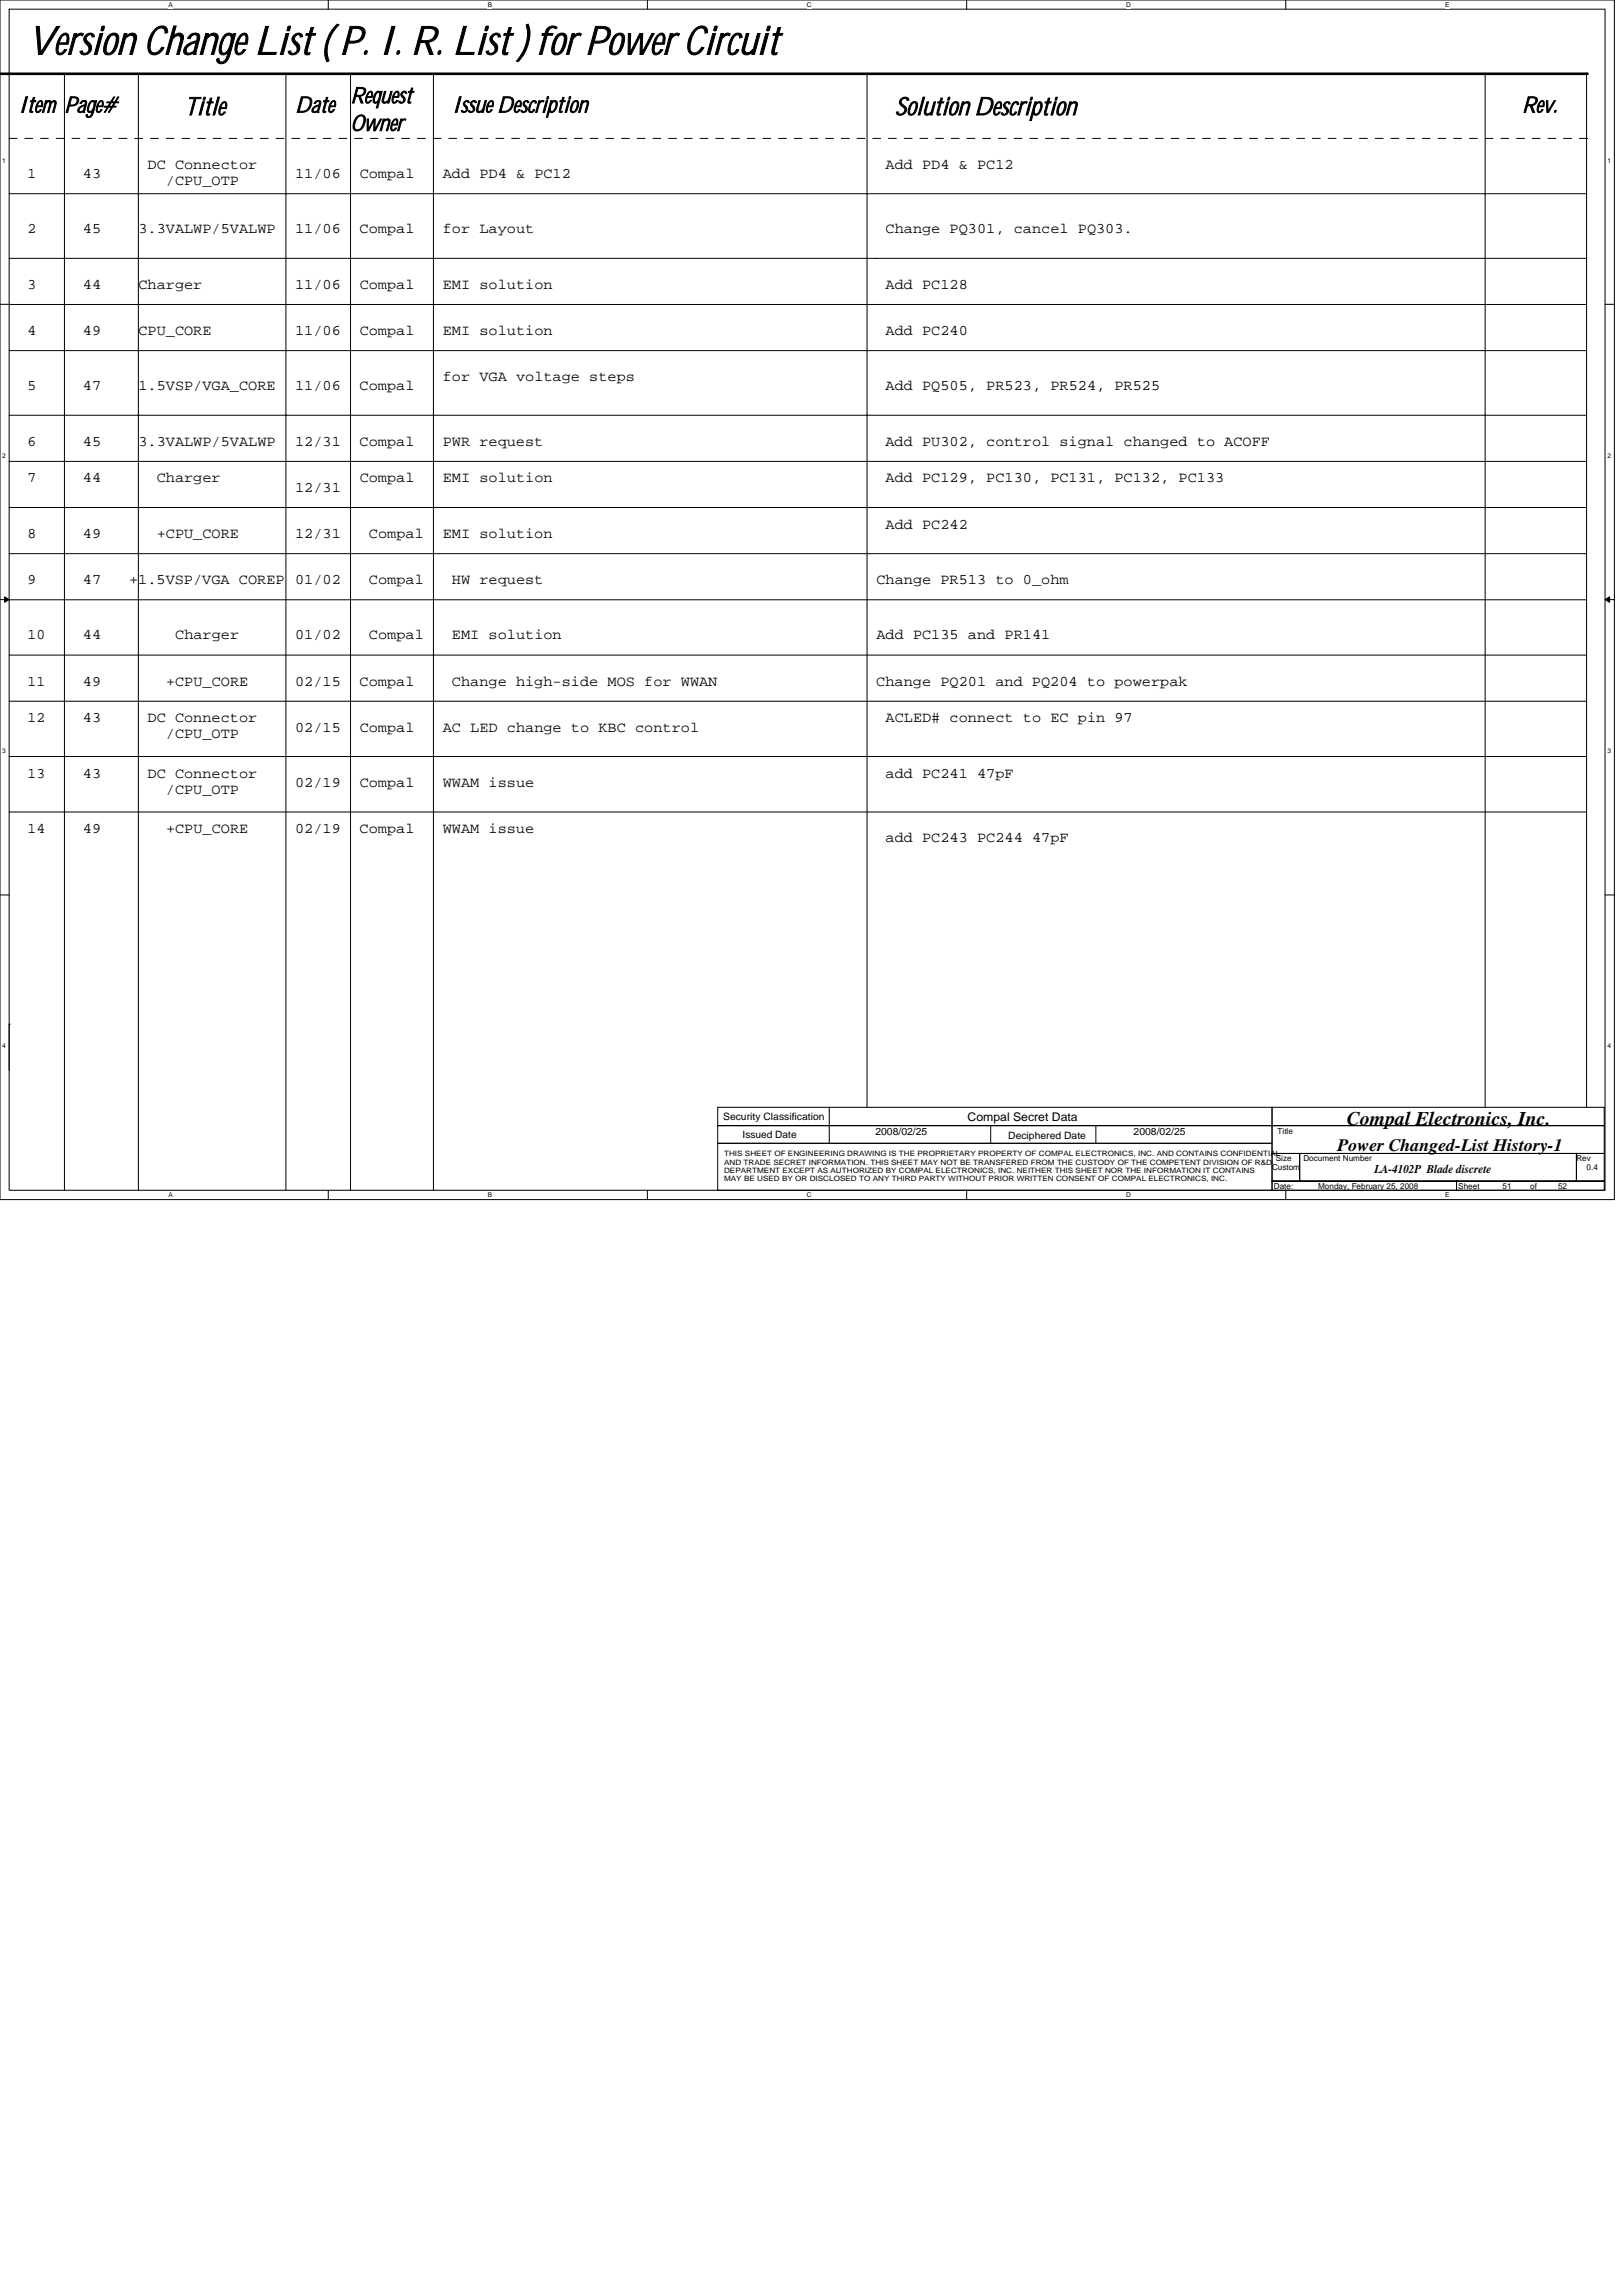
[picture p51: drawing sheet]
<svg xmlns="http://www.w3.org/2000/svg" width="210mm" height="297mm" viewBox="0 0 210 297" stroke-linecap="round" stroke-linejoin="round" font-family="sans-serif">
<defs><g id="words">
<text font-size="5.1" x="3.6" y="7">Version Change List ( P. I. R. List ) for Power Circuit</text>
<g font-size="3.2">
<text x="23.9" y="14.9">Title</text>
<text x="115.8" y="14.9">Solution Description</text>
</g>
<g font-size="2.9">
<text x="2.4" y="14.5">Item</text>
<text x="8.3" y="14.5">Page#</text>
<text x="38.2" y="14.5">Date</text>
<text x="45.4" y="13.3">Request</text>
<text x="45.4" y="16.9">Owner</text>
<text x="58.5" y="14.5">Issue Description</text>
<text x="197" y="14.5">Rev.</text>
</g>
<text font-size="2.5" x="174.3" y="145.5">Compal Electronics, Inc.</text>
<text font-size="2.3" x="173.1" y="148.9">Power Changed-List History-1</text>
<g font-size="1.9">
<text x="3.6" y="23">1</text>
<text x="10.7" y="23">43</text>
<text x="19.1" y="21.8">DC Connector</text>
<text x="21.5" y="23.9">/CPU_OTP</text>
<text x="38.2" y="23">11/06</text>
<text x="46.5" y="23">Compal</text>
<text x="57.3" y="23">Add PD4 &amp; PC12</text>
<text x="114.6" y="21.8">Add PD4 &amp; PC12</text>
<text x="3.6" y="30.2">2</text>
<text x="10.7" y="30.2">45</text>
<text x="17.9" y="30.2">3.3VALWP/5VALWP</text>
<text x="38.2" y="30.2">11/06</text>
<text x="46.5" y="30.2">Compal</text>
<text x="57.3" y="30.2">for Layout</text>
<text x="114.6" y="30.2">Change PQ301, cancel PQ303.</text>
<text x="3.6" y="37.4">3</text>
<text x="10.7" y="37.4">44</text>
<text x="17.9" y="37.4">Charger</text>
<text x="38.2" y="37.4">11/06</text>
<text x="46.5" y="37.4">Compal</text>
<text x="57.3" y="37.4">EMI solution</text>
<text x="114.6" y="37.4">Add PC128</text>
<text x="3.6" y="43.3">4</text>
<text x="10.7" y="43.3">49</text>
<text x="17.9" y="43.3">CPU_CORE</text>
<text x="38.2" y="43.3">11/06</text>
<text x="46.5" y="43.3">Compal</text>
<text x="57.3" y="43.3">EMI solution</text>
<text x="114.6" y="43.3">Add PC240</text>
<text x="3.6" y="50.5">5</text>
<text x="10.7" y="50.5">47</text>
<text x="17.9" y="50.5">1.5VSP/VGA_CORE</text>
<text x="38.2" y="50.5">11/06</text>
<text x="46.5" y="50.5">Compal</text>
<text x="57.3" y="49.3">for VGA voltage steps</text>
<text x="114.6" y="50.5">Add PQ505, PR523, PR524, PR525</text>
<text x="3.6" y="57.6">6</text>
<text x="10.7" y="57.6">45</text>
<text x="17.9" y="57.6">3.3VALWP/5VALWP</text>
<text x="38.2" y="57.6">12/31</text>
<text x="46.5" y="57.6">Compal</text>
<text x="57.3" y="57.6">PWR request</text>
<text x="114.6" y="57.6">Add PU302, control signal changed to ACOFF</text>
<text x="3.6" y="62.4">7</text>
<text x="10.7" y="62.4">44</text>
<text x="20.3" y="62.4">Charger</text>
<text x="38.2" y="63.6">12/31</text>
<text x="46.5" y="62.4">Compal</text>
<text x="57.3" y="62.4">EMI solution</text>
<text x="114.6" y="62.4">Add PC129, PC130, PC131, PC132, PC133</text>
<text x="3.6" y="69.6">8</text>
<text x="10.7" y="69.6">49</text>
<text x="20.3" y="69.6">+CPU_CORE</text>
<text x="38.2" y="69.6">12/31</text>
<text x="47.7" y="69.6">Compal</text>
<text x="57.3" y="69.6">EMI solution</text>
<text x="114.6" y="68.4">Add PC242</text>
<text x="3.6" y="75.5">9</text>
<text x="10.7" y="75.5">47</text>
<text x="16.7" y="75.5">+1.5VSP/VGA COREP</text>
<text x="38.2" y="75.5">01/02</text>
<text x="47.8" y="75.5">Compal</text>
<text x="58.5" y="75.5">HW request</text>
<text x="113.4" y="75.5">Change PR513 to 0_ohm</text>
<text x="3.6" y="82.7">10</text>
<text x="10.7" y="82.7">44</text>
<text x="22.7" y="82.7">Charger</text>
<text x="38.2" y="82.7">01/02</text>
<text x="47.8" y="82.7">Compal</text>
<text x="58.5" y="82.7">EMI solution</text>
<text x="113.4" y="82.7">Add PC135 and PR141</text>
<text x="3.6" y="88.7">11</text>
<text x="10.7" y="88.7">49</text>
<text x="21.5" y="88.7">+CPU_CORE</text>
<text x="38.2" y="88.7">02/15</text>
<text x="46.5" y="88.7">Compal</text>
<text x="58.5" y="88.7">Change high-side MOS for WWAN</text>
<text x="113.4" y="88.7">Change PQ201 and PQ204 to powerpak</text>
<text x="3.6" y="93.5">12</text>
<text x="10.7" y="93.5">43</text>
<text x="19.1" y="93.5">DC Connector</text>
<text x="21.5" y="95.5">/CPU_OTP</text>
<text x="38.2" y="94.7">02/15</text>
<text x="46.5" y="94.7">Compal</text>
<text x="57.3" y="94.7">AC LED change to KBC control</text>
<text x="114.6" y="93.5">ACLED# connect to EC pin 97</text>
<text x="3.6" y="100.6">13</text>
<text x="10.7" y="100.6">43</text>
<text x="19.1" y="100.6">DC Connector</text>
<text x="38.2" y="101.8">02/19</text>
<text x="46.5" y="101.8">Compal</text>
<text x="57.3" y="101.8">WWAM issue</text>
<text x="114.6" y="100.6">add PC241 47pF</text>
<text x="3.6" y="107.8">14</text>
<text x="10.7" y="107.8">49</text>
<text x="21.5" y="102.7">/CPU_OTP</text>
<text x="21.5" y="107.8">+CPU_CORE</text>
<text x="38.2" y="107.8">02/19</text>
<text x="46.5" y="107.8">Compal</text>
<text x="57.3" y="107.8">WWAM issue</text>
<text x="114.6" y="109">add PC243 PC244 47pF</text>
</g>
<g font-size="1.5">
<text x="125.2" y="145">Compal Secret Data</text>
<text x="177.9" y="151.8">LA-4102P Blade discrete</text>
</g>
<g font-size="1.3">
<text x="93.6" y="144.9">Security Classification</text>
<text x="96.1" y="147.2">Issued Date</text>
<text x="113.3" y="146.8">2008/02/25</text>
<text x="130.5" y="147.3">Deciphered Date</text>
<text x="146.7" y="146.8">2008/02/25</text>
</g>
<g font-size="1.1">
<text x="165.3" y="146.7">Title</text>
<text x="164.6" y="151.4">Custom</text>
<text x="164.8" y="153.8">Date:</text>
<text x="165.1" y="150.2">Size</text>
<text x="168.7" y="150.2">Document Number</text>
<text x="170.6" y="153.8">Monday, February 25, 2008</text>
<text x="188.7" y="153.8">Sheet</text>
<text x="194.5" y="153.8">51</text>
<text x="198" y="153.8">of</text>
<text x="201.6" y="153.8">52</text>
<text x="204" y="150.2">Rev</text>
<text x="205.3" y="151.4">0.4</text>
</g>
<g font-size="1">
<text x="93.7" y="149.6">THIS SHEET OF ENGINEERING DRAWING IS THE PROPRIETARY PROPERTY OF COMPAL ELECTRONICS, INC. AND CONTAINS CONFIDENTIAL</text>
<text x="93.7" y="150.7">AND TRADE SECRET INFORMATION. THIS SHEET MAY NOT BE TRANSFERED FROM THE CUSTODY OF THE COMPETENT DIVISION OF R&amp;D</text>
<text x="93.7" y="151.7">DEPARTMENT EXCEPT AS AUTHORIZED BY COMPAL ELECTRONICS, INC. NEITHER THIS SHEET NOR THE INFORMATION IT CONTAINS</text>
<text x="93.7" y="152.8">MAY BE USED BY OR DISCLOSED TO ANY THIRD PARTY WITHOUT PRIOR WRITTEN CONSENT OF COMPAL ELECTRONICS, INC.</text>
</g>
<g font-size=".9">
<text x="21.8" y=".9">A</text>
<text x="63.1" y=".9">B</text>
<text x="104.4" y=".9">C</text>
<text x="145.7" y=".9">D</text>
<text x="187" y=".9">E</text>
<text x=".3" y="21">1</text>
<text x="208" y="21">1</text>
<text x=".3" y="59.2">2</text>
<text x="208" y="59.2">2</text>
<text x=".3" y="97.4">3</text>
<text x="208" y="97.4">3</text>
<text x=".3" y="135.6">4</text>
<text x="208" y="135.6">4</text>
<text x="21.8" y="154.9">A</text>
<text x="63.1" y="154.9">B</text>
<text x="104.4" y="154.9">C</text>
<text x="145.7" y="154.9">D</text>
<text x="187" y="154.9">E</text>
</g>
</g></defs>
<path d="M0 0h208.9v155.2h-208.9zM1.2 1.2h206.5v152.8h-206.5z" fill="none" stroke="#000" stroke-width=".13"/>
<g fill="#fff">
<path d="M21.8 .1h.6v1h-.6z"/>
<path d="M21.8 154.1h.6v1h-.6z"/>
</g>
<path d="M42.5 0v1.2M42.5 154v1.2" fill="none" stroke="#000" stroke-width=".13"/>
<g fill="#fff">
<path d="M63.1 .1h.6v1h-.6z"/>
<path d="M63.1 154.1h.6v1h-.6z"/>
</g>
<path d="M83.8 0v1.2M83.8 154v1.2" fill="none" stroke="#000" stroke-width=".13"/>
<g fill="#fff">
<path d="M104.4 .1h.6v1h-.6z"/>
<path d="M104.4 154.1h.6v1h-.6z"/>
</g>
<path d="M125.1 0v1.2M125.1 154v1.2" fill="none" stroke="#000" stroke-width=".13"/>
<g fill="#fff">
<path d="M145.7 .1h.6v1h-.6z"/>
<path d="M145.7 154.1h.6v1h-.6z"/>
</g>
<path d="M166.4 0v1.2M166.4 154v1.2" fill="none" stroke="#000" stroke-width=".13"/>
<g fill="#fff">
<path d="M187 .1h.6v1h-.6z"/>
<path d="M187 154.1h.6v1h-.6z"/>
<path d="M.3 20.3h.5v.9h-.5z"/>
<path d="M208 20.3h.5v.9h-.5z"/>
<path d="M.3 58.5h.5v.9h-.5z"/>
<path d="M208 58.5h.5v.9h-.5z"/>
</g>
<path d="M0 39.4h1.2M207.7 39.4h1.2" fill="none" stroke="#000" stroke-width=".13"/>
<g fill="#fff">
<path d="M.3 96.7h.5v.9h-.5z"/>
<path d="M208 96.7h.5v.9h-.5z"/>
</g>
<path d="M0 77.6h1.2M207.7 77.6h1.2" fill="none" stroke="#000" stroke-width=".13"/>
<path d="M.6 77.2l.6 .4-.6 .3zM207.7 77.6l.6-.4v.7z" fill="#000" stroke="#000" stroke-width=".13"/>
<g fill="#fff">
<path d="M.3 134.9h.5v.9h-.5z"/>
<path d="M208 134.9h.5v.9h-.5z"/>
</g>
<g fill="none" stroke="#000" stroke-width=".13">
<path d="M8.3 9.5v144.5M17.9 9.5v144.5M37 9.5v144.5M45.4 9.5v144.5M56.1 9.5v144.5M112.2 9.5v133.8M192.2 9.5v133.8M205.3 9.5v133.8M1.2 25.1h204.1M1.2 33.4h204.1M1.2 39.4h204.1M1.2 45.4h204.1"/>
<path d="M1.2 53.7h204.1M1.2 59.7h204.1M1.2 65.7h204.1M1.2 71.6h204.1M1.2 77.6h204.1M1.2 84.8h204.1M1.2 90.7h204.1M1.2 97.9h204.1M0 115.8h1.2M1.2 105.1h204.1M207.7 115.8h1.2M92.9 143.3h71.7v2.3h-71.7z"/>
<path d="M92.9 145.6h71.7v2.3h-71.7zM92.9 147.9h71.7v6.1h-71.7zM107.3 143.3v4.6M128.2 145.6v2.3M141.8 145.6v2.3M164.6 143.3h43v2.3h-43zM164.6 145.6h43v3.6h-43zM164.6 149.2h3.6v3.6h-3.6zM164.6 152.8h23.9v1.2h-23.9zM168.2 149.2h35.8v3.6h-35.8zM188.5 152.8h19.1v1.2h-19.1zM204 149.2h3.6v3.6h-3.6z"/>
</g>
<path d="M1.2 17.9h204.1M205.3 17.9h.1" fill="none" stroke="#000" stroke-width=".13" stroke-dasharray="1 1 1 1 1 1 1 1"/>
<path d="M0 9.5h205.3" fill="none" stroke="#000" stroke-width=".34"/>
<circle cx="205.3" cy="9.5" r=".17" fill="#000"/>
<path d="M1.2 138.5v-6M1.2 132.5h.1" fill="none" stroke="#000" stroke-width=".13" stroke-dasharray="6.1 2"/>
<use href="#words"/>
</svg>
